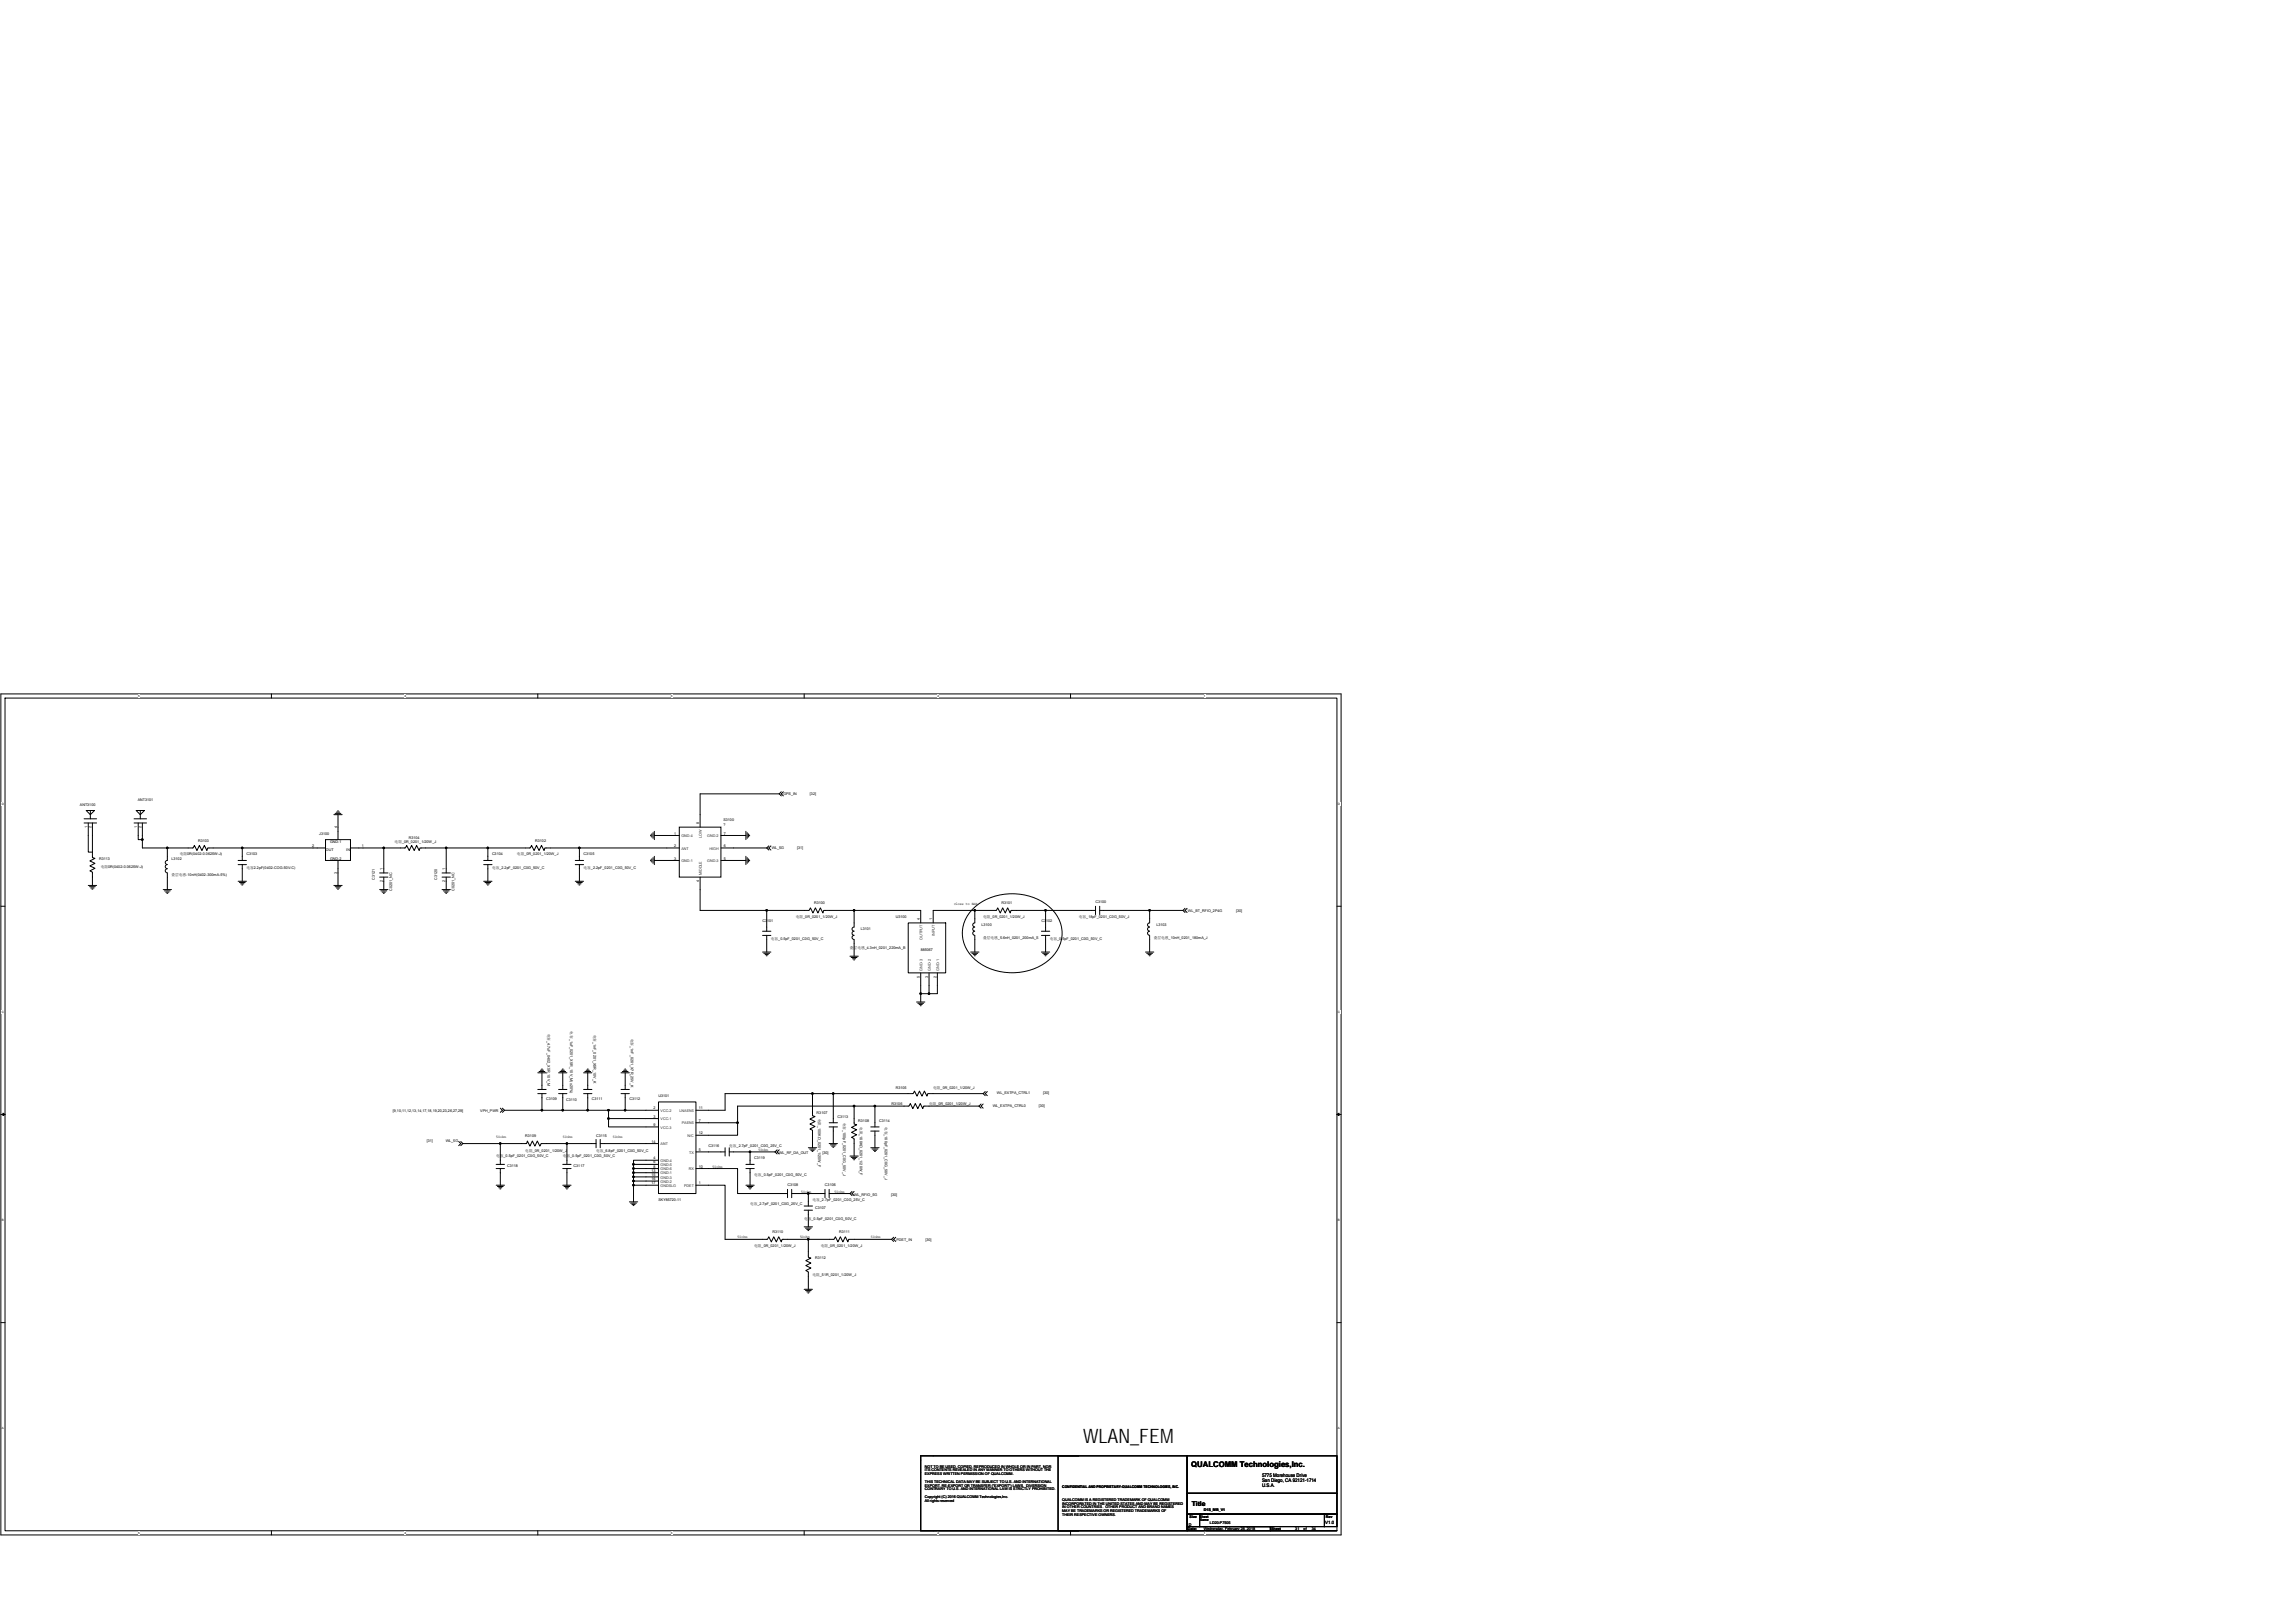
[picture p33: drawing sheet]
<svg xmlns="http://www.w3.org/2000/svg" width="420mm" height="297mm" viewBox="0 0 420 297" stroke-linecap="round" stroke-linejoin="round" font-family="sans-serif">
<defs><g id="words">
<text font-size="3.6" x="198.3" y="264.1">WLAN_FEM</text>
<text font-size="1.4" x="218.1" y="268.5">QUALCOMM Technologies,Inc.</text>
<text font-size="1.2" x="218.2" y="275.7">Title</text>
<g font-size=".9">
<text x="231" y="270.3">5775 Morehouse Drive</text>
<text x="231" y="271.3">San Diego, CA 92121-1714</text>
<text x="231" y="272.2">U.S.A.</text>
</g>
<text font-size=".8" x="242.6" y="278.8">V1.0</text>
<g font-size=".7">
<text x="14.6" y="147.4">ANT3100</text>
<text x="25.2" y="146.7">ANT3101</text>
<text x="143.4" y="145.5">GPS_IN</text>
<text x="148.3" y="145.5">[32]</text>
<text x="16" y="151.5" transform="rotate(-90 16 151.5)">1</text>
<text x="16.8" y="151.5" transform="rotate(-90 16.8 151.5)">2</text>
<text x="25.1" y="151.5" transform="rotate(-90 25.1 151.5)">1</text>
<text x="25.9" y="151.5" transform="rotate(-90 25.9 151.5)">2</text>
<text x="36.3" y="154.1">R3103</text>
<text x="57.2" y="155">2</text>
<text x="58.5" y="152.8">J3100</text>
<text x="59.7" y="155.8">OUT</text>
<text x="60.4" y="154.3">GND-1</text>
<text x="61.7" y="151.6" transform="rotate(-90 61.7 151.6)">4</text>
<text x="63.4" y="155.8">IN</text>
<text x="66.2" y="155">1</text>
<text x="72.3" y="154.3">电阻_0R_0201_1/20W_J</text>
<text x="74.8" y="153.5">R3104</text>
<text x="98" y="154.1">R3102</text>
<text x="123.5" y="152.7">1</text>
<text x="123.5" y="155">2</text>
<text x="128" y="150.9" transform="rotate(-90 128 150.9)">8</text>
<text x="132.4" y="150.2">S3100</text>
<text x="132.4" y="151.1">?</text>
<text x="132.5" y="155">6</text>
<text x="132.5" y="152.7">7</text>
<text x="141.3" y="155.4">WL_5G</text>
<text x="145.9" y="155.4">[31]</text>
<text x="18.1" y="157.3">R3113</text>
<text x="18.4" y="158.9">电阻0R(0402-0.0625W-J)</text>
<text x="31.4" y="157.3">L3102</text>
<text x="31.4" y="160.4">叠层电感-10nH(0402-300mA-5%)</text>
<text x="32.9" y="156.6">电阻0R(0402-0.0625W-J)</text>
<text x="45.1" y="156.6">C3103</text>
<text x="45.1" y="159">电容2.2pF(0402-COG-50V-C)</text>
<text x="60.4" y="157.3">GND-2</text>
<text x="61.7" y="159.9" transform="rotate(-90 61.7 159.9)">3</text>
<text x="68.6" y="161.1" transform="rotate(-90 68.6 161.1)">C3121</text>
<text x="70.1" y="161.4" transform="rotate(-90 70.1 161.4)">2</text>
<text x="70.1" y="159.2" transform="rotate(-90 70.1 159.2)">1</text>
<text x="80" y="161.1" transform="rotate(-90 80 161.1)">C3120</text>
<text x="81.5" y="161.4" transform="rotate(-90 81.5 161.4)">2</text>
<text x="81.5" y="159.2" transform="rotate(-90 81.5 159.2)">1</text>
<text x="90.1" y="156.6">C3104</text>
<text x="90.1" y="159">电容_2.2pF_0201_C0G_50V_C</text>
<text x="94.6" y="156.6">电阻_0R_0201_1/20W_J</text>
<text x="106.8" y="156.6">C3105</text>
<text x="106.8" y="159">电容_2.2pF_0201_C0G_50V_C</text>
<text x="123.5" y="157.3">3</text>
<text x="128" y="161.4" transform="rotate(-90 128 161.4)">4</text>
<text x="132.5" y="157.3">5</text>
<text x="71.8" y="163" transform="rotate(-90 71.8 163)">C0201_NC</text>
<text x="83.2" y="163" transform="rotate(-90 83.2 163)">C0201_NC</text>
<text x="145.7" y="168">电阻_0R_0201_1/20W_J</text>
<text x="149" y="165.5">R3100</text>
<text x="164" y="168">U3100</text>
<text x="174.7" y="165.7">close to BAW</text>
<text x="180" y="168">电阻_0R_0201_1/20W_J</text>
<text x="183.3" y="165.5">R3101</text>
<text x="197.5" y="168">电容_18pF_0201_C0G_50V_J</text>
<text x="200.6" y="165.3">C3100</text>
<text x="217.5" y="166.9">WL_BT_RFIO_2P4G</text>
<text x="226.3" y="166.9">[30]</text>
<text x="139.6" y="168.8">C3101</text>
<text x="141.1" y="172">电容_0.5pF_0201_C0G_50V_C</text>
<text x="155.6" y="173.7">叠层电感_4.3nH_0201_220mA_B</text>
<text x="157.6" y="170.3">L3101</text>
<text x="168.4" y="168.4" transform="rotate(-90 168.4 168.4)">4</text>
<text x="170.7" y="168.4" transform="rotate(-90 170.7 168.4)">1</text>
<text x="179.7" y="169.5">L3100</text>
<text x="180" y="171.8">叠层电感_5.6nH_0201_200mA_S</text>
<text x="190.7" y="168.8">C3102</text>
<text x="192.2" y="172">电容_0.5pF_0201_C0G_50V_C</text>
<text x="211.2" y="171.8">叠层电感_10nH_0201_180mA_J</text>
<text x="211.7" y="169.5">L3103</text>
<text x="168.4" y="179" transform="rotate(-90 168.4 179)">5</text>
<text x="168.6" y="174.1">885067</text>
<text x="169.9" y="179" transform="rotate(-90 169.9 179)">3</text>
<text x="171.4" y="179" transform="rotate(-90 171.4 179)">2</text>
<text x="100.3" y="189.2" transform="rotate(90 100.3 189.2)">电容_4.7uF_0402_X5R_10V_M</text>
<text x="104.4" y="188.7" transform="rotate(90 104.4 188.7)">电容_1uF_0201_X5R_10 V_M(±20%)</text>
<text x="108.6" y="189.3" transform="rotate(90 108.6 189.3)">电容_1nF_0201_X5R_10V_K</text>
<text x="115.5" y="190.1" transform="rotate(90 115.5 190.1)">电容_1nF_0201_X7R_25V_K</text>
<text x="71.9" y="203.4">[9,10,11,12,13,14,17,18,19,20,23,26,27,29]</text>
<text x="87.9" y="203.4">VPH_PWR</text>
<text x="100" y="201.4">C3109</text>
<text x="103.6" y="201.5">C3110</text>
<text x="108.4" y="201.4">C3111</text>
<text x="115.2" y="201.4">C3112</text>
<text x="119.6" y="203">2</text>
<text x="120.6" y="200.8">U3101</text>
<text x="127.9" y="203">11</text>
<text x="149.5" y="203.8">R3107</text>
<text x="163.2" y="202.3">R3106</text>
<text x="164" y="199.2">R3105</text>
<text x="170.1" y="202.3">电阻_0R_0201_1/20W_J</text>
<text x="170.8" y="199.2">电阻_0R_0201_1/20W_J</text>
<text x="181.7" y="202.5">WL_EXTPA_CTRL0</text>
<text x="182.5" y="200.2">WL_EXTPA_CTRL1</text>
<text x="190.2" y="202.5">[30]</text>
<text x="191" y="200.2">[30]</text>
<text x="78.1" y="209">[31]</text>
<text x="81.6" y="209">WL_5G</text>
<text x="90.8" y="208.3">50ohm</text>
<text x="96.2" y="208">R3109</text>
<text x="103" y="208.3">50ohm</text>
<text x="109.1" y="208">C3115</text>
<text x="112.2" y="208.3">50ohm</text>
<text x="119.3" y="209.1">14</text>
<text x="119.6" y="204.6">3</text>
<text x="119.6" y="206.1">9</text>
<text x="127.9" y="205.3">7</text>
<text x="127.9" y="207.6">12</text>
<text x="129.7" y="209.9">C3116</text>
<text x="133.5" y="209.9">电容_2.7pF_0201_C0G_25V_C</text>
<text x="149.8" y="204.7" transform="rotate(90 149.8 204.7)">电阻_100KΩ_0201_1/20W_F</text>
<text x="153.3" y="204.6">C3113</text>
<text x="154.4" y="205.5" transform="rotate(90 154.4 205.5)">电容_100pF_0201_C0G_50V_J</text>
<text x="157.1" y="205.3">R3108</text>
<text x="157.4" y="206.2" transform="rotate(90 157.4 206.2)">电阻_100KΩ_0201_1/20W_F</text>
<text x="160.9" y="205.3">C3114</text>
<text x="162" y="206.2" transform="rotate(90 162 206.2)">电容_100pF_0201_C0G_50V_J</text>
<text x="90.8" y="211.7">电容_0.5pF_0201_C0G_50V_C</text>
<text x="92.8" y="213.6">C3118</text>
<text x="96.2" y="210.8">电阻_0R_0201_1/20W_J</text>
<text x="103" y="211.7">电容_0.5pF_0201_C0G_50V_C</text>
<text x="105" y="213.6">C3117</text>
<text x="109.1" y="210.8">电容_6.8pF_0201_C0G_50V_C</text>
<text x="119.3" y="214.5">13</text>
<text x="119.3" y="215.2">15</text>
<text x="119.3" y="216">16</text>
<text x="119.6" y="212.2">4</text>
<text x="119.6" y="212.9">6</text>
<text x="119.6" y="213.7">8</text>
<text x="127.9" y="213.7">10</text>
<text x="127.9" y="210.7">5</text>
<text x="130.5" y="213.7">50ohm</text>
<text x="138.1" y="212.2">C3119</text>
<text x="138.1" y="215.2">电容_0.5pF_0201_C0G_50V_C</text>
<text x="138.8" y="210.6">50ohm</text>
<text x="142.7" y="211.3">WL_RF_DA_OUT</text>
<text x="150.6" y="211.3">[30]</text>
<text x="119.3" y="216.7">17</text>
<text x="120.6" y="219.8">SKY85720-11</text>
<text x="127.9" y="216.7">1</text>
<text x="137.3" y="220.6">电容_2.7pF_0201_C0G_25V_C</text>
<text x="144.2" y="217.1">C3108</text>
<text x="146.7" y="218.2">50ohm</text>
<text x="148.7" y="219.8">电容_2.7pF_0201_C0G_25V_C</text>
<text x="149.2" y="221.3">C3107</text>
<text x="151" y="217.1">C3106</text>
<text x="152.8" y="218.2">50ohm</text>
<text x="156.4" y="218.9">WL_RFIO_5G</text>
<text x="163.1" y="218.9">[30]</text>
<text x="135" y="226.6">50ohm</text>
<text x="141.4" y="225.7">R3110</text>
<text x="146.5" y="226.6">50ohm</text>
<text x="147.2" y="223.2">电容_0.5pF_0201_C0G_50V_C</text>
<text x="153.6" y="225.7">R3111</text>
<text x="159.4" y="226.6">50ohm</text>
<text x="164.1" y="227.1">PDET_IN</text>
<text x="169.4" y="227.1">[30]</text>
<text x="138.1" y="228.2">电阻_0R_0201_1/20W_J</text>
<text x="148.7" y="233.5">电阻_51R_0201_1/20W_J</text>
<text x="149.2" y="230.5">R3112</text>
<text x="150.3" y="228.2">电阻_0R_0201_1/20W_J</text>
<text x="169.3" y="268.6">NOT TO BE USED, COPIED, REPRODUCED IN WHOLE OR IN PART, NOR</text>
<text x="169.3" y="269.3">ITS CONTENTS REVEALED IN ANY MANNER TO OTHERS WITHOUT THE</text>
<text x="169.3" y="270">EXPRESS WRITTEN PERMISSION OF QUALCOMM.</text>
<text x="169.3" y="271.4">THIS TECHNICAL DATA MAY BE SUBJECT TO U.S. AND INTERNATIONAL</text>
<text x="169.3" y="272.1">EXPORT, RE-EXPORT OR TRANSFER (&quot;EXPORT&quot;) LAWS. DIVERSION</text>
<text x="169.3" y="272.8">CONTRARY TO U.S. AND INTERNATIONAL LAW IS STRICTLY PROHIBITED.</text>
<text x="169.3" y="274.2">Copyright (C) 2016 QUALCOMM Technologies,Inc.</text>
<text x="169.3" y="274.9">All rights reserved</text>
<text x="194.5" y="272.4">CONFIDENTIAL AND PROPRIETARY-QUALCOMM TECHNOLOGIES, INC.</text>
<text x="194.5" y="274.7">QUALCOMM IS A REGISTERED TRADEMARK OF QUALCOMM</text>
<text x="194.5" y="275.4">INCORPORATED IN THE UNITED STATES AND MAY BE REGISTERED</text>
<text x="194.5" y="276.1">IN OTHER COUNTRIES. OTHER PRODUCT AND BRAND NAMES</text>
<text x="194.5" y="276.8">MAY BE TRADEMARKS OR REGISTERED TRADEMARKS OF</text>
<text x="194.5" y="277.5">THEIR RESPECTIVE OWNERS.</text>
<text x="217.5" y="280">Date:</text>
<text x="217.6" y="279.3">D</text>
<text x="217.8" y="277.8">Size Sheet</text>
<text x="219.6" y="278.4">Name</text>
<text x="220.4" y="280">Wednesday, February 28, 2018</text>
<text x="220.4" y="276.6">D1S_MB_V1</text>
<text x="221.5" y="278.9">LD20-P7505</text>
<text x="232.7" y="280">Sheet</text>
<text x="237.1" y="280">31</text>
<text x="238.7" y="280">of</text>
<text x="240.2" y="280">34</text>
<text x="242.7" y="277.9">Rev</text>
</g>
<g font-size=".7" fill="#333">
<text x="124.7" y="153.2">GND-4</text>
<text x="124.7" y="155.5">ANT</text>
<text x="128.5" y="153.3" transform="rotate(-90 128.5 153.3)">LOW</text>
<text x="129.5" y="153.2">GND-2</text>
<text x="129.9" y="155.5">HIGH</text>
<text x="124.7" y="157.8">GND-1</text>
<text x="128.5" y="160.1" transform="rotate(-90 128.5 160.1)">MIDDLE</text>
<text x="129.5" y="157.8">GND-3</text>
<text x="168.9" y="172" transform="rotate(-90 168.9 172)">OUTPUT</text>
<text x="171.2" y="171.3" transform="rotate(-90 171.2 171.3)">INPUT</text>
<text x="168.9" y="177.7" transform="rotate(-90 168.9 177.7)">GND-3</text>
<text x="170.4" y="177.7" transform="rotate(-90 170.4 177.7)">GND-2</text>
<text x="171.9" y="177.7" transform="rotate(-90 171.9 177.7)">GND-1</text>
<text x="120.9" y="203.5">VCC-2</text>
<text x="124.4" y="203.5">LNAEN5</text>
<text x="120.9" y="205">VCC-1</text>
<text x="120.9" y="206.6">VCC-3</text>
<text x="120.9" y="209.6">ANT</text>
<text x="124.8" y="205.8">PAEN5</text>
<text x="125.9" y="208.1">N/C</text>
<text x="120.9" y="212.7">GND-4</text>
<text x="120.9" y="213.4">GND-5</text>
<text x="120.9" y="214.2">GND-6</text>
<text x="120.9" y="214.9">GND-1</text>
<text x="120.9" y="215.7">GND-3</text>
<text x="126.1" y="214.2">RX</text>
<text x="126.2" y="211.1">TX</text>
<text x="120.9" y="216.5">GND-2</text>
<text x="120.9" y="217.2">GNDSLG</text>
<text x="125.3" y="217.2">PDET</text>
</g>
<g font-size=".5">
<text x="25.3" y="127.6">5</text>
<text x="74.1" y="127.6">4</text>
<text x="122.8" y="127.6">3</text>
<text x="171.6" y="127.6">2</text>
<text x="220.4" y="127.6">1</text>
<text x=".3" y="147.3">D</text>
<text x="245" y="147.3">D</text>
<text x=".3" y="185.4">C</text>
<text x="245" y="185.4">C</text>
<text x=".3" y="223.5">B</text>
<text x="245" y="223.5">B</text>
<text x=".3" y="261.6">A</text>
<text x="245" y="261.6">A</text>
<text x="25.3" y="280.7">5</text>
<text x="74.1" y="280.7">4</text>
<text x="122.8" y="280.7">3</text>
<text x="171.6" y="280.7">2</text>
<text x="220.4" y="280.7">1</text>
</g>
</g></defs>
<path d="M.2 127h245.3v153.9h-245.3zM.9 127.8h243.9v152.4h-243.9z" fill="none" stroke="#000" stroke-width=".18"/>
<g fill="#fff">
<path d="M25.3 127.1h.3v.6h-.3z"/>
<path d="M25.3 280.2h.3v.6h-.3z"/>
</g>
<path d="M49.7 127v.8M49.7 280.2v.7" fill="none" stroke="#000" stroke-width=".18"/>
<g fill="#fff">
<path d="M74.1 127.1h.3v.6h-.3z"/>
<path d="M74.1 280.2h.3v.6h-.3z"/>
</g>
<path d="M98.5 127v.8M98.5 280.2v.7" fill="none" stroke="#000" stroke-width=".18"/>
<g fill="#fff">
<path d="M122.8 127.1h.3v.6h-.3z"/>
<path d="M122.8 280.2h.3v.6h-.3z"/>
</g>
<path d="M147.2 127v.8M147.2 280.2v.7" fill="none" stroke="#000" stroke-width=".18"/>
<g fill="#fff">
<path d="M171.6 127.1h.3v.6h-.3z"/>
<path d="M171.6 280.2h.3v.6h-.3z"/>
</g>
<path d="M196 127v.8M196 280.2v.7" fill="none" stroke="#000" stroke-width=".18"/>
<g fill="#fff">
<path d="M220.4 127.1h.3v.6h-.3z"/>
<path d="M220.4 280.2h.3v.6h-.3z"/>
<path d="M.3 146.8h.4v.6h-.4z"/>
<path d="M245 146.8h.3v.6h-.3z"/>
<path d="M.3 184.9h.4v.6h-.4z"/>
<path d="M245 184.9h.3v.6h-.3z"/>
</g>
<path d="M.2 165.9h.7M244.8 165.9h.7" fill="none" stroke="#000" stroke-width=".18"/>
<g fill="#fff">
<path d="M.3 223h.4v.6h-.4z"/>
<path d="M245 223h.3v.6h-.3z"/>
</g>
<path d="M.2 204h.7M244.8 204h.7" fill="none" stroke="#000" stroke-width=".18"/>
<path d="M.5 203.7l.4 .3-.4 .2zM244.8 204l.3-.3v.5z" fill="#000" stroke="#000" stroke-width=".18"/>
<g fill="#fff">
<path d="M.3 261.1h.4v.6h-.4z"/>
<path d="M245 261.1h.3v.6h-.3z"/>
</g>
<g fill="none" stroke="#000" stroke-width=".18">
<path d="M15.4 149.9h2.3M15.4 150.6h2.3M15.8 148.3h1.5l-.8 .8zM16.2 150.6h.1M16.2 150.6v5.4h.7M16.5 149.1v.8M16.5 148.3v.8M16.9 150.6h.1M16.9 150.6v5.4M16.9 159.8v2.3M16.9 156v.7M16.9 156.7h.1"/>
<path d="M16.9 159.8h.1M16.9 156.7v.3l.5 .1-.9 .5 .9 .4-.9 .5 .9 .4-.9 .5 .4 .2v.2M24.5 149.9h2.3M24.5 150.6h2.3M24.9 148.3h1.5l-.7 .8zM25.3 150.6h.1M25.3 150.6v3.1h.8M25.7 149.1v.8M25.7 148.3v.8M26.1 150.6h.1M26.1 150.6v3.1M26.1 153.7v1.5h4.5"/>
<path d="M30.6 157.5a.37 .37 0 0 0-.3 .4 .37 .37 0 0 0 .3 .3 .38 .38 0 0 0-.3 .4 .38 .38 0 0 0 .3 .4 .38 .38 0 0 0-.3 .4 .38 .38 0 0 0 .3 .3M30.6 159.8h.1M30.6 157.5h.1M30.6 155.2v2.3M30.6 159.8v3M30.6 155.2h4.6M35.2 155.2h.2l.2-.5 .5 1 .4-1 .5 1 .4-1 .5 1 .1-.5h.3M35.2 155.2h.1M38.3 155.2h.1M43.6 157.5h1.5M43.6 158.2h1.5M44.4 155.2h15.2"/>
<path d="M44.4 155.2h-6.1M44.4 157.5h.1M44.4 158.2h.1M44.4 155.2v2.3M44.4 158.2v3.1M59.6 153.7h4.6v3.8h-4.6zM61.1 149.1h1.5M61.4 148.9h1M61.6 148.6h.6M61.8 148.4h.2M61.9 149.1v4.6M61.9 157.5v4.6"/>
<path d="M64.2 155.2h6.1M69.5 159.8h1.5M70.3 159.8h.1M70.3 155.2h3.8M70.3 155.2v4.6M74.1 155.2h.1l.3-.5 .4 1 .5-1 .4 1 .5-1 .4 1 .2-.5h.2M74.1 155.2h.1M77.1 155.2h.1M80.9 159.8h1.6M81.7 159.8h.1M81.7 155.2v4.6M81.7 155.2h-4.6"/>
<path d="M81.7 155.2h7.6M88.6 157.5h1.5M88.6 158.2h1.5M89.3 157.5h.1M89.3 158.2h.1M89.3 155.2v2.3M89.3 158.2v3.1M89.3 155.2h7.6M96.9 155.2h.1M96.9 155.2h.2l.2-.5 .5 1 .4-1 .5 1 .4-1 .5 1 .1-.5h.3M100 155.2h.1M100 155.2h6.1"/>
<path d="M105.3 157.5h1.5M105.3 158.2h1.5M106.1 157.5h.1M106.1 158.2h.1M106.1 155.2v2.3M106.1 158.2v3.1M106.1 155.2h18.3M119.1 157.4v.2M119.1 152.8v.2M119.3 157.2v.6M119.3 152.6v.6M119.6 157v1"/>
<path d="M119.6 152.4v1M119.8 156.7v1.5M119.8 152.1v1.6M124.4 151.4h7.6v9.1h-7.6zM124.4 152.9h-4.6M124.4 157.5h-4.6M125.1 159h.1M125.1 156.7h.1M125.1 154.4h.1M128.2 153.7h.1M128.2 159.8h.1M131.2 154.4h.1"/>
<path d="M131.2 156.7h.1M131.2 159h.1M132 157.5h4.6M132 155.2h8.4M132 152.9h4.6M136.6 152.1v1.6M136.6 156.7v1.5M136.8 152.4v1M136.8 157v1M137 152.6v.6M137 157.2v.6M137.2 152.8v.2"/>
<path d="M137.2 157.4v.2M140.4 155.2l.3 .4M140.7 154.8l-.3 .4M141.1 154.8l-.4 .4 .4 .4M142.7 145.3l.3 .4M142.7 145.3h-14.5v6.1M143 144.9l-.3 .4M143.4 144.9l-.4 .4 .4 .4M16.2 162.1h1.5M16.4 162.3h1.1M16.6 162.5h.6M16.8 162.7h.2"/>
<path d="M29.9 162.8h1.5M30.1 163h1.1M30.3 163.3h.6M30.6 163.5h.1M43.6 161.3h1.5M43.8 161.5h1.1M44.1 161.8h.6M44.3 162h.1M61.1 162.1h1.5M61.4 162.3h1M61.6 162.5h.6M61.8 162.7h.2"/>
<path d="M69.5 160.5h1.5M69.5 162.8h1.5M69.7 163h1.1M70 163.3h.6M70.2 163.5h.1M70.3 160.5h.1M70.3 160.5v2.3M80.9 160.5h1.6M80.9 162.8h1.6M81.2 163h1M81.4 163.3h.6M81.6 163.5h.2"/>
<path d="M81.7 160.5h.1M81.7 160.5v2.3M88.6 161.3h1.5M88.8 161.5h1M89 161.8h.6M89.2 162h.2M105.3 161.3h1.5M105.5 161.5h1.1M105.8 161.8h.6M106 162h.2M128.2 160.5v6.1h12.2M139.6 174.2h1.5"/>
<path d="M139.6 170.4h1.5M139.6 171.2h1.5M139.8 174.5h1.1M140.1 174.7h.6M140.3 174.9h.2M140.4 166.6v3.8M140.4 166.6h7.6M140.4 170.4h.1M140.4 171.2h.1M140.4 171.2v3M148 166.6h.1M148 166.6h.1l.3-.4 .4 .9 .5-.9 .4 .9 .5-.9 .5 .9 .1-.5h.2"/>
<path d="M151 166.6h.1M151 166.6h5.4M155.6 175h1.5M155.8 175.2h1.1M156.1 175.5h.6M156.3 175.7h.2M156.3 170.4a.38 .38 0 0 0-.3 .4 .38 .38 0 0 0 .3 .4 .37 .37 0 0 0-.3 .4 .37 .37 0 0 0 .3 .3M156.3 169.7a.37 .37 0 0 0-.3 .3 .37 .37 0 0 0 .3 .4M156.4 169.7h.1M156.4 172h.1M156.4 172v3M156.4 166.6v3.1"/>
<path d="M156.4 166.6h12.2v2.3M166.3 168.9h6.8v9.2h-6.8zM168.6 178.1h.1M168.6 168.9h.1M168.6 178.1v3.8M170.1 178.1h.1M170.1 178.1v3.8M170.8 168.9h.1M171.6 178.1h.1M171.6 178.1v3.8h-1.5M177.7 174.2h1.5M177.9 174.5h1.1"/>
<path d="M178.1 166.4a10.7 10.7 0 0 1 14.4 0 6.2 6.2 0 0 1-.7 9.5 10.8 10.8 0 0 1-13.7-.7 6.1 6.1 0 0 1 0-8.8zM178.2 174.7h.6M178.4 174.9h.2M178.4 170.4a.37 .37 0 0 0-.3 .4 .37 .37 0 0 0 .3 .4M178.4 168.9a.38 .38 0 0 0-.3 .4 .38 .38 0 0 0 .3 .4 .37 .37 0 0 0-.3 .3 .37 .37 0 0 0 .3 .4M178.5 166.6h3.8M178.5 168.9h.1M178.5 171.2h.1M178.5 166.6v2.3M178.5 171.2v3M178.5 166.6h-7.7v2.3M182.3 166.6h.1"/>
<path d="M182.3 166.6h.1l.3-.4 .4 .9 .5-.9 .4 .9 .5-.9 .4 .9 .2-.5h.2M185.3 166.6h.1M185.3 166.6h6.1M190.7 174.2h1.5M190.7 170.4h1.5M190.7 171.2h1.5M190.9 174.5h1M191.1 174.7h.6M191.3 174.9h.2M191.4 166.6h9.2M191.4 171.2v3M191.4 170.4h.1"/>
<path d="M191.4 171.2h.1M191.4 166.6v3.8M200.6 166.6h.1M200.6 165.9v1.5M201.3 165.9v1.5M201.3 166.6h.1M201.3 166.6h9.2M209.7 174.2h1.5M209.9 174.5h1.1M210.2 174.7h.6M210.4 174.9h.2M210.4 170.4a.37 .37 0 0 0-.3 .4 .37 .37 0 0 0 .3 .4"/>
<path d="M210.4 168.9a.38 .38 0 0 0-.3 .4 .38 .38 0 0 0 .3 .4 .37 .37 0 0 0-.3 .3 .37 .37 0 0 0 .3 .4M210.5 171.2v3M210.5 166.6v2.3M210.5 166.6h6.1M210.5 168.9h.1M210.5 171.2h.1M216.6 166.6l.3 .4M216.9 166.2l-.3 .4M217.3 166.2l-.4 .4 .4 .4M98.5 199.4h1.5M98.5 196.3h1.5M98.7 196.1h1"/>
<path d="M98.9 195.9h.6M99.1 195.7h.2M99.2 196.3v3.1M99.2 199.4h.1M102.3 199.4h1.5M102.3 196.3h1.5M102.5 196.1h1.1M102.7 195.9h.6M102.9 195.7h.2M103 196.3v3.1M103 199.4h.1M106.8 196.3h1.6"/>
<path d="M106.8 199.4h1.6M107.1 196.1h1M107.3 195.9h.6M107.5 195.7h.2M107.6 196.3v3.1M107.6 199.4h.1M113.7 199.4h1.5M113.7 196.3h1.5M113.9 196.1h1.1M114.2 195.9h.6M114.4 195.7h.1M114.5 199.4h.1"/>
<path d="M114.5 196.3v3.1M167.8 183.4h1.5M168 183.6h1.1M168.3 183.9h.6M168.5 184.1h.1M168.6 181.9h1.5M168.6 181.9v1.5M180.4 199.8l-.4 .4M180.8 199.8l-.4 .4 .4 .3M84 208.9l.4 .4-.4 .4M84.4 208.9l.3 .4M84.7 209.3h6.9"/>
<path d="M84.7 209.3l-.3 .4M90.8 213.1h1.6M90.8 213.9h1.6M90.8 216.9h1.6M91.1 217.1h1M91.3 217.4h.6M91.5 217.6h.2M91.6 209.3v3.8M91.6 213.1h.1M91.6 213.9h.1M91.6 213.9v3M91.6 202.8l.4 .4-.4 .4"/>
<path d="M92 202.8l.4 .4M92.4 203.2h6.8M92.4 203.2l-.4 .4M96.2 209.3h-4.6M96.2 209.3h.1M96.2 209.3h.2l.2-.5 .4 1 .5-1 .4 1 .5-1 .4 1 .3-.5h.1M98.5 200.2h1.5M99.2 200.2v3M99.2 209.3h4.6M99.2 203.2h8.4M99.2 200.2h.1M99.2 209.3h.1"/>
<path d="M102.3 200.2h1.5M103 213.1h1.6M103 213.9h1.6M103 200.2v3M103 216.9h1.6M103 200.2h.1M103.3 217.1h1M103.5 217.4h.6M103.7 217.6h.2M103.8 209.3h5.3M103.8 213.1h.1M103.8 213.9h.1"/>
<path d="M103.8 209.3v3.8M103.8 213.9v3M106.8 200.2h1.6M107.6 203.2h3.8M107.6 200.2h.1M107.6 200.2v3M109.1 208.5v1.6M109.1 209.3h.1M109.9 209.3h.1M109.9 208.5v1.6M109.9 209.3h10.7M111.4 203.2v1.5h9.2"/>
<path d="M111.4 204.7v1.5h9.2M111.4 203.2h3.1M113.7 200.2h1.5M114.5 203.2h6.1M114.5 200.2h.1M114.5 200.2v3M115.2 220h1.5M116 215.4h4.6M116 215.4v.8M116 216.2v.7M116 216.2h4.6M120.6 216.9h.1"/>
<path d="M120.6 216.2h.1M120.6 215.4h.1M120.6 214.6h.1M120.6 213.9h.1M120.6 213.1h.1M120.6 212.3h.1M120.6 209.3h.1M120.6 206.2h.1M120.6 204.7h.1M120.6 203.2h.1M120.6 201.7h6.8v16.7h-6.8zM120.6 212.3h-4.6v.8"/>
<path d="M120.6 213.1h-4.6v.8M120.6 213.9h-4.6v.7M120.6 214.6h-4.6v.8M120.6 216.9h-4.6v3.1M127.4 210.8h5.3M127.4 213.9h7.6v4.5h9.2M127.4 216.9h.1M127.4 213.9h.1M127.4 210.8h.1M127.4 207.8h.1M127.4 205.5h.1M127.4 203.2h.1"/>
<path d="M127.4 216.9h5.3v9.9h7.7M127.4 205.5h7.6M132.7 210.1v1.5M132.7 210.8h.1M133.5 210.8h.1M133.5 210.1v1.5M133.5 210.8h3.8M135 205.5v2.3h-7.6M136.6 216.9h1.5M136.6 213.1h1.5M136.6 213.9h1.5M136.8 217.1h1"/>
<path d="M137 217.4h.6M137.2 217.6h.2M137.3 210.8h4.6M137.3 210.8v2.3M137.3 213.9v3M137.3 213.1h.1M137.3 213.9h.1M141.9 210.8l.4 .4M142.3 210.4l-.4 .4M142.7 210.4l-.4 .4 .4 .4M144.2 218.4h.1M144.2 217.7v1.5"/>
<path d="M144.9 217.7v1.5M144.9 218.4h.1M144.9 218.4h6.1M148 210.1h1.5M148 218.4v2.3M148.2 210.3h1.1M148.5 210.5h.5M148.7 210.7h.1M148.7 200.2h3.9M148.7 200.2h-16v3h-5.3M148.7 204h.1M148.7 207h.1"/>
<path d="M148.7 204v.2l.5 .1-.9 .5 .9 .5-.9 .4 .9 .5-.9 .4 .4 .3v.1M148.7 207v3.1M148.7 200.2v3.8M151 218.4h.1M151 217.7v1.5M151.8 217.7v1.5M151.8 218.4h.1M151.8 218.4h3.8M151.8 205.5h1.5M151.8 206.2h1.5M151.8 209.3h1.5M152 209.5h1.1"/>
<path d="M152.3 209.8h.6M152.5 210h.1M152.6 205.5h.1M152.6 206.2h.1M152.6 200.2v5.3M152.6 206.2v3.1M152.6 200.2h14.4M155.6 211.6h1.5M155.6 218.4l.4 .4M155.8 211.8h1.1M156 218.1l-.4 .3M156.1 212h.6"/>
<path d="M156.3 212.3h.2M156.4 205.5h.1M156.4 208.5h.1M156.4 205.5v.2l.4 .2-.9 .4 .9 .5-.9 .4 .9 .5-.9 .5 .5 .2v.1M156.4 208.5v3.1M156.4 202.4v3.1M156.4 202.4h-21.4v3.1M156.4 218.1l-.4 .3 .4 .4M156.4 202.4h3.8M159.4 206.2h1.5M159.4 207h1.5M159.4 210.1h1.5"/>
<path d="M159.6 210.3h1.1M159.9 210.5h.6M160.1 210.7h.2M160.2 202.4h6.1M160.2 206.2h.1M160.2 207h.1M160.2 207v3.1M160.2 202.4v3.8M166.3 202.4h.1M166.3 202.4h.1l.3-.4 .4 .9 .5-.9 .4 .9 .5-.9 .4 .9 .2-.5h.2M167 200.2h.1M167 200.2h.2l.2-.5 .5 .9 .4-.9 .5 .9 .4-.9 .5 .9 .2-.4h.2"/>
<path d="M169.3 202.4h.1M169.3 202.4h9.9M170.1 200.2h.1M170.1 200.2h9.9M179.2 202.4l.4 .4M179.6 202.1l-.4 .3M180 202.1l-.4 .3 .4 .4M180 200.2l.4 .3M115.5 220.2h1M115.7 220.4h.6M115.9 220.6h.2M140.4 226.8h.1"/>
<path d="M140.4 226.8h.1l.2-.4 .5 .9 .5-.9 .4 .9 .5-.9 .4 .9 .2-.5h.2M143.4 226.8h.1M143.4 226.8h4.6M147.2 220.7h1.5M147.2 221.5h1.5M147.2 224.5h1.5M147.2 236h1.5M147.5 224.8h1M147.5 236.2h1M147.7 225h.6M147.7 236.4h.6M147.9 225.2h.2"/>
<path d="M147.9 236.6h.2M148 226.8h4.6M148 226.8v3.1M148 220.7h.1M148 221.5h.1M148 229.9h.1M148 232.9h.1M148 229.9v.2l.5 .2-1 .4 1 .5-1 .4 1 .5-1 .4 .5 .3v.1M148 232.9v3.1M148 221.5v3M152.6 226.8h.1M152.6 226.8h.1l.2-.4 .5 .9 .4-.9 .5 .9 .5-.9 .4 .9 .2-.5h.2"/>
<path d="M155.6 226.8h.1M155.6 226.8h7.6M163.2 226.8l.4 .4M163.6 226.4l-.4 .4M164 226.4l-.4 .4 .4 .4M.2 242.1h.7M244.8 242.1h.7M193.7 266.4h23.6v13.8h-23.6zM197.5 266.4h-28.9v13.8h28.9M217.3 266.4h27.5v6.9h-27.5zM217.3 273.3h27.5v3.8h-27.5zM217.3 279.4h15.3v.8h-15.3z"/>
<path d="M217.3 277.1h2.3v2.3h-2.3zM219.6 277.1h22.9v2.3h-22.9zM242.5 277.1h2.3v2.3h-2.3zM232.6 280.2h12.2"/>
</g>
<g fill="#000" stroke="#000" stroke-width=".18">
<path d="M25.9 153.6h.3v.2h-.3z" fill-rule="evenodd"/>
<path d="M25.9 153.6h.3v.2h-.3z" fill-rule="evenodd"/>
<path d="M30.5 155.1h.2v.2h-.2z" fill-rule="evenodd"/>
<path d="M30.5 155.1h.2v.2h-.2z" fill-rule="evenodd"/>
<path d="M44.2 155.1h.2v.2h-.2z" fill-rule="evenodd"/>
<path d="M44.2 155.1h.2v.2h-.2z" fill-rule="evenodd"/>
<path d="M70.1 155.1h.2v.2h-.2z" fill-rule="evenodd"/>
<path d="M70.1 155.1h.2v.2h-.2z" fill-rule="evenodd"/>
<path d="M81.6 155.1h.2v.2h-.2z" fill-rule="evenodd"/>
<path d="M81.6 155.1h.2v.2h-.2z" fill-rule="evenodd"/>
<path d="M89.2 155.1h.2v.2h-.2z" fill-rule="evenodd"/>
<path d="M89.2 155.1h.2v.2h-.2z" fill-rule="evenodd"/>
<path d="M106 155.1h.2v.2h-.2z" fill-rule="evenodd"/>
<path d="M106 155.1h.2v.2h-.2z" fill-rule="evenodd"/>
<path d="M140.2 166.5h.3v.2h-.3z" fill-rule="evenodd"/>
<path d="M140.2 166.5h.3v.2h-.3z" fill-rule="evenodd"/>
<path d="M156.3 166.5h.2v.2h-.2z" fill-rule="evenodd"/>
<path d="M156.3 166.5h.2v.2h-.2z" fill-rule="evenodd"/>
<path d="M178.3 166.5h.3v.2h-.3z" fill-rule="evenodd"/>
<path d="M178.3 166.5h.3v.2h-.3z" fill-rule="evenodd"/>
<path d="M191.3 166.5h.2v.2h-.2z" fill-rule="evenodd"/>
<path d="M191.3 166.5h.2v.2h-.2z" fill-rule="evenodd"/>
<path d="M210.4 166.5h.2v.2h-.2z" fill-rule="evenodd"/>
<path d="M210.4 166.5h.2v.2h-.2z" fill-rule="evenodd"/>
<path d="M168.4 181.7h.2v.2h-.2z" fill-rule="evenodd"/>
<path d="M168.4 181.7h.2v.2h-.2z" fill-rule="evenodd"/>
<path d="M170 181.7h.2v.2h-.2z" fill-rule="evenodd"/>
<path d="M170 181.7h.2v.2h-.2z" fill-rule="evenodd"/>
<path d="M91.5 209.2h.2v.2h-.2z" fill-rule="evenodd"/>
<path d="M91.5 209.2h.2v.2h-.2z" fill-rule="evenodd"/>
<path d="M99.1 203.1h.2v.2h-.2z" fill-rule="evenodd"/>
<path d="M99.1 203.1h.2v.2h-.2z" fill-rule="evenodd"/>
<path d="M102.9 203.1h.2v.2h-.2z" fill-rule="evenodd"/>
<path d="M102.9 203.1h.2v.2h-.2z" fill-rule="evenodd"/>
<path d="M103.7 209.2h.2v.2h-.2z" fill-rule="evenodd"/>
<path d="M103.7 209.2h.2v.2h-.2z" fill-rule="evenodd"/>
<path d="M107.5 203.1h.2v.2h-.2z" fill-rule="evenodd"/>
<path d="M107.5 203.1h.2v.2h-.2z" fill-rule="evenodd"/>
<path d="M111.3 204.6h.2v.2h-.2z" fill-rule="evenodd"/>
<path d="M111.3 203.1h.2v.2h-.2z" fill-rule="evenodd"/>
<path d="M111.3 204.6h.2v.2h-.2z" fill-rule="evenodd"/>
<path d="M111.3 203.1h.2v.2h-.2z" fill-rule="evenodd"/>
<path d="M114.3 203.1h.2v.2h-.2z" fill-rule="evenodd"/>
<path d="M114.3 203.1h.2v.2h-.2z" fill-rule="evenodd"/>
<path d="M115.9 216.8h.2v.2h-.2z" fill-rule="evenodd"/>
<path d="M115.9 213h.2v.2h-.2z" fill-rule="evenodd"/>
<path d="M115.9 213.8h.2v.2h-.2z" fill-rule="evenodd"/>
<path d="M115.9 214.5h.2v.2h-.2z" fill-rule="evenodd"/>
<path d="M115.9 215.3h.2v.2h-.2z" fill-rule="evenodd"/>
<path d="M115.9 216h.2v.2h-.2z" fill-rule="evenodd"/>
<path d="M115.9 216.8h.2v.2h-.2z" fill-rule="evenodd"/>
<path d="M115.9 213h.2v.2h-.2z" fill-rule="evenodd"/>
<path d="M115.9 213.8h.2v.2h-.2z" fill-rule="evenodd"/>
<path d="M115.9 214.5h.2v.2h-.2z" fill-rule="evenodd"/>
<path d="M115.9 215.3h.2v.2h-.2z" fill-rule="evenodd"/>
<path d="M115.9 216h.2v.2h-.2z" fill-rule="evenodd"/>
<path d="M134.9 205.4h.2v.2h-.2z" fill-rule="evenodd"/>
<path d="M134.9 205.4h.2v.2h-.2z" fill-rule="evenodd"/>
<path d="M137.2 210.7h.2v.2h-.2z" fill-rule="evenodd"/>
<path d="M137.2 210.7h.2v.2h-.2z" fill-rule="evenodd"/>
<path d="M147.9 218.3h.2v.2h-.2z" fill-rule="evenodd"/>
<path d="M147.9 218.3h.2v.2h-.2z" fill-rule="evenodd"/>
<path d="M148.6 200h.2v.2h-.2z" fill-rule="evenodd"/>
<path d="M148.6 200h.2v.2h-.2z" fill-rule="evenodd"/>
<path d="M152.4 200h.2v.2h-.2z" fill-rule="evenodd"/>
<path d="M152.4 200h.2v.2h-.2z" fill-rule="evenodd"/>
<path d="M156.3 202.3h.2v.2h-.2z" fill-rule="evenodd"/>
<path d="M156.3 202.3h.2v.2h-.2z" fill-rule="evenodd"/>
<path d="M160.1 202.3h.2v.2h-.2z" fill-rule="evenodd"/>
<path d="M160.1 202.3h.2v.2h-.2z" fill-rule="evenodd"/>
<path d="M147.9 226.7h.2v.2h-.2z" fill-rule="evenodd"/>
<path d="M147.9 226.7h.2v.2h-.2z" fill-rule="evenodd"/>
</g>
<use href="#words"/>
</svg>
